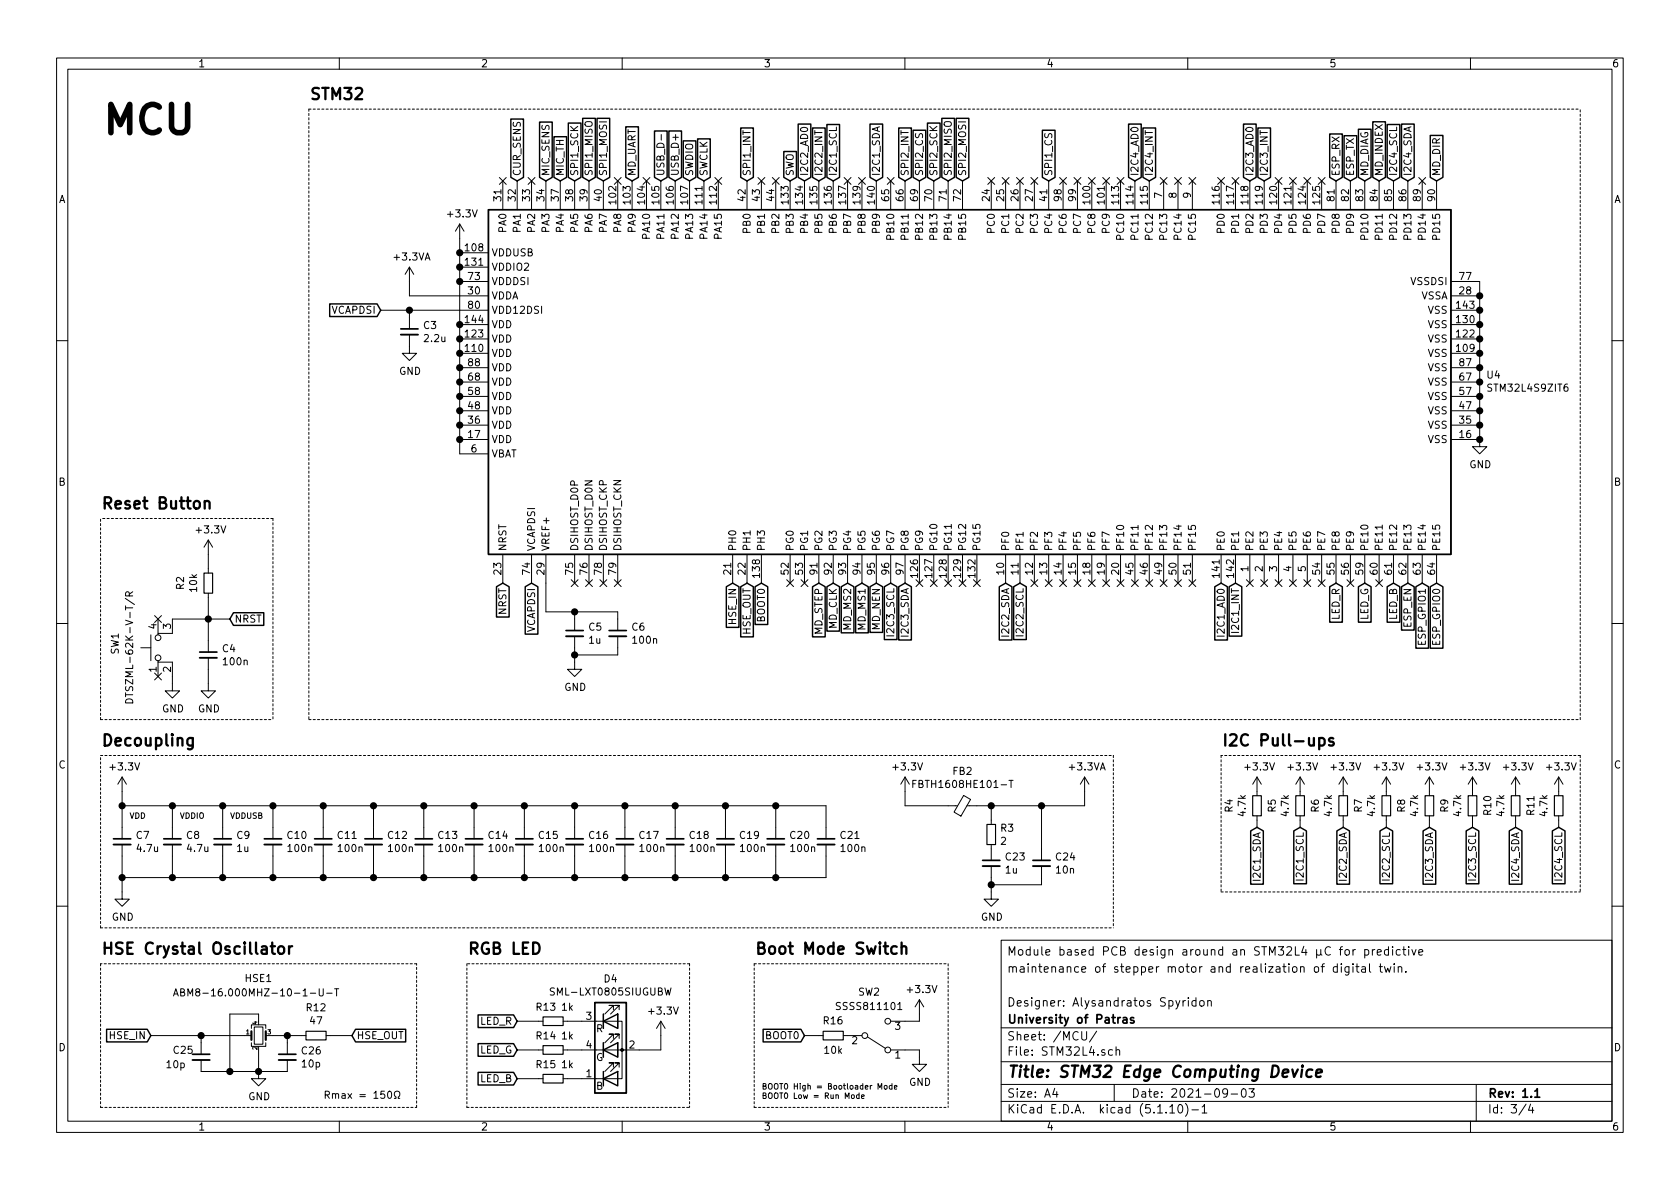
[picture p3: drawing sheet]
<svg xmlns="http://www.w3.org/2000/svg" width="297mm" height="210mm" viewBox="0 0 297 210" stroke-linecap="round" stroke-linejoin="round" font-family="sans-serif">
<defs><g id="words">
<text font-size="7" x="17.8" y="23.7">MCU</text>
<g font-size="2.8">
<text x="54.6" y="17.6">STM32</text>
<text x="17.8" y="90">Reset Button</text>
<text x="17.8" y="131.9">Decoupling</text>
<text x="215.9" y="131.9">I2C Pull-ups</text>
<text x="17.8" y="168.8">HSE Crystal Oscillator</text>
<text x="82.5" y="168.8">RGB LED</text>
<text x="133.3" y="168.8">Boot Mode Switch</text>
<text x="178" y="190.5">Title: STM32 Edge Computing Device</text>
</g>
<g font-size="2.1">
<text x="178" y="172">maintenance of stepper motor and realization of digital twin.</text>
<text x="178" y="169">Module based PCB design around an STM32L4 C for predictive</text>
<text x="178" y="178">Designer: Alysandratos Spyridon</text>
<text x="178" y="184">Sheet: /MCU/</text>
<text x="178" y="181">University of Patras</text>
<text x="178" y="186.7">File: STM32L4.sch</text>
<text x="178" y="196.9">KiCad E.D.A. kicad (5.1.10)-1</text>
<text x="178" y="194.1">Size: A4</text>
<text x="200" y="194.1">Date: 2021-09-03</text>
<text x="263" y="194.1">Rev: 1.1</text>
<text x="263" y="196.9">Id: 3/4</text>
</g>
<g font-size="1.8">
<text x="35" y="11.9">1</text>
<text x="85" y="11.9">2</text>
<text x="135" y="11.9">3</text>
<text x="185" y="11.9">4</text>
<text x="235" y="11.9">5</text>
<text x="285" y="11.9">6</text>
<text x="10.4" y="35.9">A</text>
<text x="88.6" y="35.5" transform="rotate(-90 88.6 35.5)">31</text>
<text x="91.2" y="35.5" transform="rotate(-90 91.2 35.5)">32</text>
<text x="92.1" y="31.2" transform="rotate(-90 92.1 31.2)">CUR_SENS</text>
<text x="93.7" y="35.5" transform="rotate(-90 93.7 35.5)">33</text>
<text x="96.3" y="35.5" transform="rotate(-90 96.3 35.5)">34</text>
<text x="97.2" y="31.2" transform="rotate(-90 97.2 31.2)">MIC_SENS</text>
<text x="98.8" y="35.5" transform="rotate(-90 98.8 35.5)">37</text>
<text x="99.7" y="31.2" transform="rotate(-90 99.7 31.2)">MIC_TH</text>
<text x="101.3" y="35.5" transform="rotate(-90 101.3 35.5)">38</text>
<text x="102.2" y="31.2" transform="rotate(-90 102.2 31.2)">SPI1_SCK</text>
<text x="103.9" y="35.5" transform="rotate(-90 103.9 35.5)">39</text>
<text x="104.8" y="31.2" transform="rotate(-90 104.8 31.2)">SPI1_MISO</text>
<text x="106.4" y="35.5" transform="rotate(-90 106.4 35.5)">40</text>
<text x="107.3" y="31.2" transform="rotate(-90 107.3 31.2)">SPI1_MOSI</text>
<text x="112.4" y="31.2" transform="rotate(-90 112.4 31.2)">MD_UART</text>
<text x="117.5" y="31.2" transform="rotate(-90 117.5 31.2)">USB_D-</text>
<text x="120" y="31.2" transform="rotate(-90 120 31.2)">USB_D+</text>
<text x="122.6" y="31.2" transform="rotate(-90 122.6 31.2)">SWDIO</text>
<text x="125.1" y="31.2" transform="rotate(-90 125.1 31.2)">SWCLK</text>
<text x="131.8" y="35.5" transform="rotate(-90 131.8 35.5)">42</text>
<text x="132.7" y="31.2" transform="rotate(-90 132.7 31.2)">SPI1_INT</text>
<text x="134.4" y="35.5" transform="rotate(-90 134.4 35.5)">43</text>
<text x="136.9" y="35.5" transform="rotate(-90 136.9 35.5)">44</text>
<text x="140.3" y="31.2" transform="rotate(-90 140.3 31.2)">SWO</text>
<text x="142.9" y="31.2" transform="rotate(-90 142.9 31.2)">I2C2_AD0</text>
<text x="145.4" y="31.2" transform="rotate(-90 145.4 31.2)">I2C2_INT</text>
<text x="148" y="31.2" transform="rotate(-90 148 31.2)">I2C1_SCL</text>
<text x="155.6" y="31.2" transform="rotate(-90 155.6 31.2)">I2C1_SDA</text>
<text x="157.2" y="35.5" transform="rotate(-90 157.2 35.5)">65</text>
<text x="159.8" y="35.5" transform="rotate(-90 159.8 35.5)">66</text>
<text x="160.7" y="31.2" transform="rotate(-90 160.7 31.2)">SPI2_INT</text>
<text x="162.3" y="35.5" transform="rotate(-90 162.3 35.5)">69</text>
<text x="163.2" y="31.2" transform="rotate(-90 163.2 31.2)">SPI2_CS</text>
<text x="164.8" y="35.5" transform="rotate(-90 164.8 35.5)">70</text>
<text x="165.7" y="31.2" transform="rotate(-90 165.7 31.2)">SPI2_SCK</text>
<text x="167.4" y="35.5" transform="rotate(-90 167.4 35.5)">71</text>
<text x="168.3" y="31.2" transform="rotate(-90 168.3 31.2)">SPI2_MISO</text>
<text x="169.9" y="35.5" transform="rotate(-90 169.9 35.5)">72</text>
<text x="170.8" y="31.2" transform="rotate(-90 170.8 31.2)">SPI2_MOSI</text>
<text x="175" y="35.5" transform="rotate(-90 175 35.5)">24</text>
<text x="177.5" y="35.5" transform="rotate(-90 177.5 35.5)">25</text>
<text x="180.1" y="35.5" transform="rotate(-90 180.1 35.5)">26</text>
<text x="182.6" y="35.5" transform="rotate(-90 182.6 35.5)">27</text>
<text x="185.2" y="35.5" transform="rotate(-90 185.2 35.5)">41</text>
<text x="186.1" y="31.2" transform="rotate(-90 186.1 31.2)">SPI1_CS</text>
<text x="187.7" y="35.5" transform="rotate(-90 187.7 35.5)">98</text>
<text x="190.2" y="35.5" transform="rotate(-90 190.2 35.5)">99</text>
<text x="201.3" y="31.2" transform="rotate(-90 201.3 31.2)">I2C4_AD0</text>
<text x="203.8" y="31.2" transform="rotate(-90 203.8 31.2)">I2C4_INT</text>
<text x="205.5" y="35" transform="rotate(-90 205.5 35)">7</text>
<text x="208" y="35" transform="rotate(-90 208 35)">8</text>
<text x="210.6" y="35" transform="rotate(-90 210.6 35)">9</text>
<text x="221.6" y="31.2" transform="rotate(-90 221.6 31.2)">I2C3_AD0</text>
<text x="224.2" y="31.2" transform="rotate(-90 224.2 31.2)">I2C3_INT</text>
<text x="236" y="35.5" transform="rotate(-90 236 35.5)">81</text>
<text x="236.9" y="31.2" transform="rotate(-90 236.9 31.2)">ESP_RX</text>
<text x="238.5" y="35.5" transform="rotate(-90 238.5 35.5)">82</text>
<text x="239.4" y="31.2" transform="rotate(-90 239.4 31.2)">ESP_TX</text>
<text x="241" y="35.5" transform="rotate(-90 241 35.5)">83</text>
<text x="241.9" y="31.2" transform="rotate(-90 241.9 31.2)">MD_DIAG</text>
<text x="243.6" y="35.5" transform="rotate(-90 243.6 35.5)">84</text>
<text x="244.5" y="31.2" transform="rotate(-90 244.5 31.2)">MD_INDEX</text>
<text x="246.1" y="35.5" transform="rotate(-90 246.1 35.5)">85</text>
<text x="247" y="31.2" transform="rotate(-90 247 31.2)">I2C4_SCL</text>
<text x="248.7" y="35.5" transform="rotate(-90 248.7 35.5)">86</text>
<text x="249.6" y="31.2" transform="rotate(-90 249.6 31.2)">I2C4_SDA</text>
<text x="251.2" y="35.5" transform="rotate(-90 251.2 35.5)">89</text>
<text x="253.7" y="35.5" transform="rotate(-90 253.7 35.5)">90</text>
<text x="254.6" y="31.2" transform="rotate(-90 254.6 31.2)">MD_DIR</text>
<text x="285.4" y="35.9">A</text>
<text x="79.3" y="38.4">+3.3V</text>
<text x="89.5" y="41" transform="rotate(-90 89.5 41)">PA0</text>
<text x="92.1" y="41" transform="rotate(-90 92.1 41)">PA1</text>
<text x="94.6" y="41" transform="rotate(-90 94.6 41)">PA2</text>
<text x="97.2" y="41" transform="rotate(-90 97.2 41)">PA3</text>
<text x="99.7" y="41" transform="rotate(-90 99.7 41)">PA4</text>
<text x="102.2" y="41" transform="rotate(-90 102.2 41)">PA5</text>
<text x="104.8" y="41" transform="rotate(-90 104.8 41)">PA6</text>
<text x="107.3" y="41" transform="rotate(-90 107.3 41)">PA7</text>
<text x="109" y="36" transform="rotate(-90 109 36)">102</text>
<text x="109.9" y="41" transform="rotate(-90 109.9 41)">PA8</text>
<text x="111.5" y="36" transform="rotate(-90 111.5 36)">103</text>
<text x="112.4" y="41" transform="rotate(-90 112.4 41)">PA9</text>
<text x="114" y="36" transform="rotate(-90 114 36)">104</text>
<text x="116.6" y="36" transform="rotate(-90 116.6 36)">105</text>
<text x="119.1" y="36" transform="rotate(-90 119.1 36)">106</text>
<text x="121.7" y="36" transform="rotate(-90 121.7 36)">107</text>
<text x="124.2" y="36" transform="rotate(-90 124.2 36)">111</text>
<text x="126.7" y="36" transform="rotate(-90 126.7 36)">112</text>
<text x="132.7" y="41" transform="rotate(-90 132.7 41)">PB0</text>
<text x="135.3" y="41" transform="rotate(-90 135.3 41)">PB1</text>
<text x="137.8" y="41" transform="rotate(-90 137.8 41)">PB2</text>
<text x="139.4" y="36" transform="rotate(-90 139.4 36)">133</text>
<text x="140.3" y="41" transform="rotate(-90 140.3 41)">PB3</text>
<text x="142" y="36" transform="rotate(-90 142 36)">134</text>
<text x="142.9" y="41" transform="rotate(-90 142.9 41)">PB4</text>
<text x="144.5" y="36" transform="rotate(-90 144.5 36)">135</text>
<text x="145.4" y="41" transform="rotate(-90 145.4 41)">PB5</text>
<text x="147.1" y="36" transform="rotate(-90 147.1 36)">136</text>
<text x="148" y="41" transform="rotate(-90 148 41)">PB6</text>
<text x="149.6" y="36" transform="rotate(-90 149.6 36)">137</text>
<text x="150.5" y="41" transform="rotate(-90 150.5 41)">PB7</text>
<text x="152.1" y="36" transform="rotate(-90 152.1 36)">139</text>
<text x="153" y="41" transform="rotate(-90 153 41)">PB8</text>
<text x="154.7" y="36" transform="rotate(-90 154.7 36)">140</text>
<text x="155.6" y="41" transform="rotate(-90 155.6 41)">PB9</text>
<text x="175.9" y="41" transform="rotate(-90 175.9 41)">PC0</text>
<text x="178.4" y="41" transform="rotate(-90 178.4 41)">PC1</text>
<text x="181" y="41" transform="rotate(-90 181 41)">PC2</text>
<text x="183.5" y="41" transform="rotate(-90 183.5 41)">PC3</text>
<text x="186.1" y="41" transform="rotate(-90 186.1 41)">PC4</text>
<text x="188.6" y="41" transform="rotate(-90 188.6 41)">PC6</text>
<text x="191.1" y="41" transform="rotate(-90 191.1 41)">PC7</text>
<text x="192.8" y="36" transform="rotate(-90 192.8 36)">100</text>
<text x="193.7" y="41" transform="rotate(-90 193.7 41)">PC8</text>
<text x="195.3" y="36" transform="rotate(-90 195.3 36)">101</text>
<text x="196.2" y="41" transform="rotate(-90 196.2 41)">PC9</text>
<text x="197.9" y="36" transform="rotate(-90 197.9 36)">113</text>
<text x="200.4" y="36" transform="rotate(-90 200.4 36)">114</text>
<text x="202.9" y="36" transform="rotate(-90 202.9 36)">115</text>
<text x="215.6" y="36" transform="rotate(-90 215.6 36)">116</text>
<text x="216.5" y="41" transform="rotate(-90 216.5 41)">PD0</text>
<text x="218.2" y="36" transform="rotate(-90 218.2 36)">117</text>
<text x="219.1" y="41" transform="rotate(-90 219.1 41)">PD1</text>
<text x="220.7" y="36" transform="rotate(-90 220.7 36)">118</text>
<text x="221.6" y="41" transform="rotate(-90 221.6 41)">PD2</text>
<text x="223.3" y="36" transform="rotate(-90 223.3 36)">119</text>
<text x="224.2" y="41" transform="rotate(-90 224.2 41)">PD3</text>
<text x="225.8" y="36" transform="rotate(-90 225.8 36)">120</text>
<text x="226.7" y="41" transform="rotate(-90 226.7 41)">PD4</text>
<text x="228.3" y="36" transform="rotate(-90 228.3 36)">121</text>
<text x="229.2" y="41" transform="rotate(-90 229.2 41)">PD5</text>
<text x="230.9" y="36" transform="rotate(-90 230.9 36)">124</text>
<text x="231.8" y="41" transform="rotate(-90 231.8 41)">PD6</text>
<text x="233.4" y="36" transform="rotate(-90 233.4 36)">125</text>
<text x="234.3" y="41" transform="rotate(-90 234.3 41)">PD7</text>
<text x="236.9" y="41" transform="rotate(-90 236.9 41)">PD8</text>
<text x="239.4" y="41" transform="rotate(-90 239.4 41)">PD9</text>
<text x="69.8" y="46.1">+3.3VA</text>
<text x="82.3" y="47">131</text>
<text x="82.3" y="44.4">108</text>
<text x="86.9" y="47.9">VDDIO2</text>
<text x="86.9" y="45.3">VDDUSB</text>
<text x="114.9" y="42" transform="rotate(-90 114.9 42)">PA10</text>
<text x="117.5" y="42" transform="rotate(-90 117.5 42)">PA11</text>
<text x="120" y="42" transform="rotate(-90 120 42)">PA12</text>
<text x="122.6" y="42" transform="rotate(-90 122.6 42)">PA13</text>
<text x="125.1" y="42" transform="rotate(-90 125.1 42)">PA14</text>
<text x="127.6" y="42" transform="rotate(-90 127.6 42)">PA15</text>
<text x="158.1" y="42" transform="rotate(-90 158.1 42)">PB10</text>
<text x="160.7" y="42" transform="rotate(-90 160.7 42)">PB11</text>
<text x="163.2" y="42" transform="rotate(-90 163.2 42)">PB12</text>
<text x="165.7" y="42" transform="rotate(-90 165.7 42)">PB13</text>
<text x="168.3" y="42" transform="rotate(-90 168.3 42)">PB14</text>
<text x="170.8" y="42" transform="rotate(-90 170.8 42)">PB15</text>
<text x="198.8" y="42" transform="rotate(-90 198.8 42)">PC10</text>
<text x="201.3" y="42" transform="rotate(-90 201.3 42)">PC11</text>
<text x="203.8" y="42" transform="rotate(-90 203.8 42)">PC12</text>
<text x="206.4" y="42" transform="rotate(-90 206.4 42)">PC13</text>
<text x="208.9" y="42" transform="rotate(-90 208.9 42)">PC14</text>
<text x="211.5" y="42" transform="rotate(-90 211.5 42)">PC15</text>
<text x="241.9" y="42" transform="rotate(-90 241.9 42)">PD10</text>
<text x="244.5" y="42" transform="rotate(-90 244.5 42)">PD11</text>
<text x="247" y="42" transform="rotate(-90 247 42)">PD12</text>
<text x="249.6" y="42" transform="rotate(-90 249.6 42)">PD13</text>
<text x="252.1" y="42" transform="rotate(-90 252.1 42)">PD14</text>
<text x="254.6" y="42" transform="rotate(-90 254.6 42)">PD15</text>
<text x="82.9" y="52.1">30</text>
<text x="82.9" y="49.5">73</text>
<text x="86.9" y="53">VDDA</text>
<text x="86.9" y="50.4">VDDDSI</text>
<text x="249.6" y="50.4">VSSDSI</text>
<text x="251.2" y="53">VSSA</text>
<text x="258.1" y="52.1">28</text>
<text x="258.1" y="49.5">77</text>
<text x="58.6" y="55.5">VCAPDSI</text>
<text x="74.9" y="58.2">C3</text>
<text x="82.3" y="59.7">123</text>
<text x="82.3" y="57.1">144</text>
<text x="82.9" y="54.6">80</text>
<text x="86.9" y="58">VDD</text>
<text x="86.9" y="55.5">VDD12DSI</text>
<text x="252.5" y="58">VSS</text>
<text x="252.5" y="55.5">VSS</text>
<text x="257.6" y="59.7">122</text>
<text x="257.6" y="57.1">130</text>
<text x="257.6" y="54.6">143</text>
<text x="75.1" y="60.5">2.2u</text>
<text x="82.3" y="62.2">110</text>
<text x="82.9" y="64.8">88</text>
<text x="86.9" y="63.1">VDD</text>
<text x="86.9" y="60.6">VDD</text>
<text x="86.9" y="65.7">VDD</text>
<text x="252.5" y="63.1">VSS</text>
<text x="252.5" y="60.6">VSS</text>
<text x="252.5" y="65.7">VSS</text>
<text x="257.6" y="62.2">109</text>
<text x="258.1" y="64.8">87</text>
<text x="70.6" y="66.3">GND</text>
<text x="82.9" y="69.8">58</text>
<text x="82.9" y="67.3">68</text>
<text x="86.9" y="70.7">VDD</text>
<text x="86.9" y="68.2">VDD</text>
<text x="252.5" y="70.7">VSS</text>
<text x="252.5" y="68.2">VSS</text>
<text x="258.1" y="69.8">57</text>
<text x="258.1" y="67.3">67</text>
<text x="263" y="66.9">U4</text>
<text x="263.4" y="69.3">STM32L4S9ZIT6</text>
<text x="82.9" y="77.5">17</text>
<text x="82.9" y="74.9">36</text>
<text x="82.9" y="72.4">48</text>
<text x="86.9" y="75.8">VDD</text>
<text x="86.9" y="73.3">VDD</text>
<text x="252.5" y="75.8">VSS</text>
<text x="252.5" y="73.3">VSS</text>
<text x="258.1" y="77.5">16</text>
<text x="258.1" y="74.9">35</text>
<text x="258.1" y="72.4">47</text>
<text x="83.3" y="80">6</text>
<text x="86.9" y="80.9">VBAT</text>
<text x="86.9" y="78.4">VDD</text>
<text x="252.5" y="78.4">VSS</text>
<text x="259.8" y="82.8">GND</text>
<text x="10.4" y="85.9">B</text>
<text x="285.4" y="85.9">B</text>
<text x="34.9" y="94.3">+3.3V</text>
<text x="88.6" y="101.5" transform="rotate(-90 88.6 101.5)">23</text>
<text x="89.5" y="97.5" transform="rotate(-90 89.5 97.5)">NRST</text>
<text x="93.7" y="101.5" transform="rotate(-90 93.7 101.5)">74</text>
<text x="94.6" y="97.5" transform="rotate(-90 94.6 97.5)">VCAPDSI</text>
<text x="96.3" y="101.5" transform="rotate(-90 96.3 101.5)">29</text>
<text x="97.2" y="97.5" transform="rotate(-90 97.2 97.5)">VREF+</text>
<text x="101.3" y="101.5" transform="rotate(-90 101.3 101.5)">75</text>
<text x="102.2" y="97.5" transform="rotate(-90 102.2 97.5)">DSIHOST_D0P</text>
<text x="103.9" y="101.5" transform="rotate(-90 103.9 101.5)">76</text>
<text x="104.8" y="97.5" transform="rotate(-90 104.8 97.5)">DSIHOST_D0N</text>
<text x="106.4" y="101.5" transform="rotate(-90 106.4 101.5)">78</text>
<text x="107.3" y="97.5" transform="rotate(-90 107.3 97.5)">DSIHOST_CKP</text>
<text x="109" y="101.5" transform="rotate(-90 109 101.5)">79</text>
<text x="109.9" y="97.5" transform="rotate(-90 109.9 97.5)">DSIHOST_CKN</text>
<text x="129.3" y="101.5" transform="rotate(-90 129.3 101.5)">21</text>
<text x="130.2" y="97.5" transform="rotate(-90 130.2 97.5)">PH0</text>
<text x="131.8" y="101.5" transform="rotate(-90 131.8 101.5)">22</text>
<text x="132.7" y="97.5" transform="rotate(-90 132.7 97.5)">PH1</text>
<text x="135.3" y="97.5" transform="rotate(-90 135.3 97.5)">PH3</text>
<text x="139.4" y="101.5" transform="rotate(-90 139.4 101.5)">52</text>
<text x="140.3" y="97.5" transform="rotate(-90 140.3 97.5)">PG0</text>
<text x="142" y="101.5" transform="rotate(-90 142 101.5)">53</text>
<text x="142.9" y="97.5" transform="rotate(-90 142.9 97.5)">PG1</text>
<text x="144.5" y="101.5" transform="rotate(-90 144.5 101.5)">91</text>
<text x="145.4" y="97.5" transform="rotate(-90 145.4 97.5)">PG2</text>
<text x="147.1" y="101.5" transform="rotate(-90 147.1 101.5)">92</text>
<text x="148" y="97.5" transform="rotate(-90 148 97.5)">PG3</text>
<text x="149.6" y="101.5" transform="rotate(-90 149.6 101.5)">93</text>
<text x="150.5" y="97.5" transform="rotate(-90 150.5 97.5)">PG4</text>
<text x="152.1" y="101.5" transform="rotate(-90 152.1 101.5)">94</text>
<text x="153" y="97.5" transform="rotate(-90 153 97.5)">PG5</text>
<text x="154.7" y="101.5" transform="rotate(-90 154.7 101.5)">95</text>
<text x="155.6" y="97.5" transform="rotate(-90 155.6 97.5)">PG6</text>
<text x="157.2" y="101.5" transform="rotate(-90 157.2 101.5)">96</text>
<text x="158.1" y="97.5" transform="rotate(-90 158.1 97.5)">PG7</text>
<text x="159.8" y="101.5" transform="rotate(-90 159.8 101.5)">97</text>
<text x="160.7" y="97.5" transform="rotate(-90 160.7 97.5)">PG8</text>
<text x="163.2" y="97.5" transform="rotate(-90 163.2 97.5)">PG9</text>
<text x="165.7" y="97.5" transform="rotate(-90 165.7 97.5)">PG10</text>
<text x="168.3" y="97.5" transform="rotate(-90 168.3 97.5)">PG11</text>
<text x="170.8" y="97.5" transform="rotate(-90 170.8 97.5)">PG12</text>
<text x="173.4" y="97.5" transform="rotate(-90 173.4 97.5)">PG15</text>
<text x="177.5" y="101.5" transform="rotate(-90 177.5 101.5)">10</text>
<text x="178.4" y="97.5" transform="rotate(-90 178.4 97.5)">PF0</text>
<text x="180.1" y="101.5" transform="rotate(-90 180.1 101.5)">11</text>
<text x="181" y="97.5" transform="rotate(-90 181 97.5)">PF1</text>
<text x="182.6" y="101.5" transform="rotate(-90 182.6 101.5)">12</text>
<text x="183.5" y="97.5" transform="rotate(-90 183.5 97.5)">PF2</text>
<text x="185.2" y="101.5" transform="rotate(-90 185.2 101.5)">13</text>
<text x="186.1" y="97.5" transform="rotate(-90 186.1 97.5)">PF3</text>
<text x="187.7" y="101.5" transform="rotate(-90 187.7 101.5)">14</text>
<text x="188.6" y="97.5" transform="rotate(-90 188.6 97.5)">PF4</text>
<text x="190.2" y="101.5" transform="rotate(-90 190.2 101.5)">15</text>
<text x="191.1" y="97.5" transform="rotate(-90 191.1 97.5)">PF5</text>
<text x="192.8" y="101.5" transform="rotate(-90 192.8 101.5)">18</text>
<text x="193.7" y="97.5" transform="rotate(-90 193.7 97.5)">PF6</text>
<text x="195.3" y="101.5" transform="rotate(-90 195.3 101.5)">19</text>
<text x="196.2" y="97.5" transform="rotate(-90 196.2 97.5)">PF7</text>
<text x="197.9" y="101.5" transform="rotate(-90 197.9 101.5)">20</text>
<text x="198.8" y="97.5" transform="rotate(-90 198.8 97.5)">PF10</text>
<text x="200.4" y="101.5" transform="rotate(-90 200.4 101.5)">45</text>
<text x="201.3" y="97.5" transform="rotate(-90 201.3 97.5)">PF11</text>
<text x="202.9" y="101.5" transform="rotate(-90 202.9 101.5)">46</text>
<text x="203.8" y="97.5" transform="rotate(-90 203.8 97.5)">PF12</text>
<text x="205.5" y="101.5" transform="rotate(-90 205.5 101.5)">49</text>
<text x="206.4" y="97.5" transform="rotate(-90 206.4 97.5)">PF13</text>
<text x="208" y="101.5" transform="rotate(-90 208 101.5)">50</text>
<text x="208.9" y="97.5" transform="rotate(-90 208.9 97.5)">PF14</text>
<text x="210.6" y="101.5" transform="rotate(-90 210.6 101.5)">51</text>
<text x="211.5" y="97.5" transform="rotate(-90 211.5 97.5)">PF15</text>
<text x="216.5" y="97.5" transform="rotate(-90 216.5 97.5)">PE0</text>
<text x="219.1" y="97.5" transform="rotate(-90 219.1 97.5)">PE1</text>
<text x="220.7" y="101.1" transform="rotate(-90 220.7 101.1)">1</text>
<text x="221.6" y="97.5" transform="rotate(-90 221.6 97.5)">PE2</text>
<text x="223.3" y="101.1" transform="rotate(-90 223.3 101.1)">2</text>
<text x="224.2" y="97.5" transform="rotate(-90 224.2 97.5)">PE3</text>
<text x="225.8" y="101.1" transform="rotate(-90 225.8 101.1)">3</text>
<text x="226.7" y="97.5" transform="rotate(-90 226.7 97.5)">PE4</text>
<text x="228.3" y="101.1" transform="rotate(-90 228.3 101.1)">4</text>
<text x="229.2" y="97.5" transform="rotate(-90 229.2 97.5)">PE5</text>
<text x="230.9" y="101.1" transform="rotate(-90 230.9 101.1)">5</text>
<text x="231.8" y="97.5" transform="rotate(-90 231.8 97.5)">PE6</text>
<text x="233.4" y="101.5" transform="rotate(-90 233.4 101.5)">54</text>
<text x="234.3" y="97.5" transform="rotate(-90 234.3 97.5)">PE7</text>
<text x="236" y="101.5" transform="rotate(-90 236 101.5)">55</text>
<text x="236.9" y="97.5" transform="rotate(-90 236.9 97.5)">PE8</text>
<text x="238.5" y="101.5" transform="rotate(-90 238.5 101.5)">56</text>
<text x="239.4" y="97.5" transform="rotate(-90 239.4 97.5)">PE9</text>
<text x="241" y="101.5" transform="rotate(-90 241 101.5)">59</text>
<text x="241.9" y="97.5" transform="rotate(-90 241.9 97.5)">PE10</text>
<text x="243.6" y="101.5" transform="rotate(-90 243.6 101.5)">60</text>
<text x="244.5" y="97.5" transform="rotate(-90 244.5 97.5)">PE11</text>
<text x="246.1" y="101.5" transform="rotate(-90 246.1 101.5)">61</text>
<text x="247" y="97.5" transform="rotate(-90 247 97.5)">PE12</text>
<text x="248.7" y="101.5" transform="rotate(-90 248.7 101.5)">62</text>
<text x="249.6" y="97.5" transform="rotate(-90 249.6 97.5)">PE13</text>
<text x="251.2" y="101.5" transform="rotate(-90 251.2 101.5)">63</text>
<text x="252.1" y="97.5" transform="rotate(-90 252.1 97.5)">PE14</text>
<text x="253.7" y="101.5" transform="rotate(-90 253.7 101.5)">64</text>
<text x="254.6" y="97.5" transform="rotate(-90 254.6 97.5)">PE15</text>
<text x="32.5" y="104.2" transform="rotate(-90 32.5 104.2)">R2</text>
<text x="34.8" y="104.6" transform="rotate(-90 34.8 104.6)">10k</text>
<text x="134.4" y="102.1" transform="rotate(-90 134.4 102.1)">138</text>
<text x="162.3" y="102.1" transform="rotate(-90 162.3 102.1)">126</text>
<text x="164.8" y="102.1" transform="rotate(-90 164.8 102.1)">127</text>
<text x="167.4" y="102.1" transform="rotate(-90 167.4 102.1)">128</text>
<text x="169.9" y="102.1" transform="rotate(-90 169.9 102.1)">129</text>
<text x="172.5" y="102.1" transform="rotate(-90 172.5 102.1)">132</text>
<text x="215.6" y="102.1" transform="rotate(-90 215.6 102.1)">141</text>
<text x="218.2" y="102.1" transform="rotate(-90 218.2 102.1)">142</text>
<text x="27.7" y="111.2" transform="rotate(-90 27.7 111.2)">4</text>
<text x="30.2" y="111.2" transform="rotate(-90 30.2 111.2)">3</text>
<text x="41.4" y="110.1">NRST</text>
<text x="89.5" y="108.7" transform="rotate(-90 89.5 108.7)">NRST</text>
<text x="94.6" y="111.8" transform="rotate(-90 94.6 111.8)">VCAPDSI</text>
<text x="104.1" y="111.5">C5</text>
<text x="104.2" y="113.8">1u</text>
<text x="111.8" y="111.5">C6</text>
<text x="112" y="113.8">100n</text>
<text x="130.2" y="110.3" transform="rotate(-90 130.2 110.3)">HSE_IN</text>
<text x="132.7" y="112.3" transform="rotate(-90 132.7 112.3)">HSE_OUT</text>
<text x="135.3" y="110" transform="rotate(-90 135.3 110)">BOOT0</text>
<text x="145.4" y="112.3" transform="rotate(-90 145.4 112.3)">MD_STEP</text>
<text x="148" y="111.3" transform="rotate(-90 148 111.3)">MD_CLK</text>
<text x="150.5" y="111.3" transform="rotate(-90 150.5 111.3)">MD_MS2</text>
<text x="153" y="111.3" transform="rotate(-90 153 111.3)">MD_MS1</text>
<text x="155.6" y="111.4" transform="rotate(-90 155.6 111.4)">MD_NEN</text>
<text x="158.1" y="112.2" transform="rotate(-90 158.1 112.2)">I2C3_SCL</text>
<text x="160.7" y="112.4" transform="rotate(-90 160.7 112.4)">I2C3_SDA</text>
<text x="178.4" y="112.4" transform="rotate(-90 178.4 112.4)">I2C2_SDA</text>
<text x="181" y="112.2" transform="rotate(-90 181 112.2)">I2C2_SCL</text>
<text x="216.5" y="112.2" transform="rotate(-90 216.5 112.2)">I2C1_AD0</text>
<text x="219.1" y="111.5" transform="rotate(-90 219.1 111.5)">I2C1_INT</text>
<text x="236.9" y="109.7" transform="rotate(-90 236.9 109.7)">LED_R</text>
<text x="241.9" y="109.8" transform="rotate(-90 241.9 109.8)">LED_G</text>
<text x="247" y="109.7" transform="rotate(-90 247 109.7)">LED_B</text>
<text x="249.6" y="110.9" transform="rotate(-90 249.6 110.9)">ESP_EN</text>
<text x="252.1" y="113.8" transform="rotate(-90 252.1 113.8)">ESP_GPIO1</text>
<text x="254.6" y="113.8" transform="rotate(-90 254.6 113.8)">ESP_GPIO0</text>
<text x="21" y="115.7" transform="rotate(-90 21 115.7)">SW1</text>
<text x="27.7" y="118.8" transform="rotate(-90 27.7 118.8)">1</text>
<text x="30.2" y="118.8" transform="rotate(-90 30.2 118.8)">2</text>
<text x="39.4" y="115.3">C4</text>
<text x="39.6" y="117.6">100n</text>
<text x="23.5" y="122.6" transform="rotate(-90 23.5 122.6)">DTSZML-62K-V-T/R</text>
<text x="28.7" y="126">GND</text>
<text x="35" y="126">GND</text>
<text x="99.8" y="122.2">GND</text>
<text x="10.4" y="135.9">C</text>
<text x="19.6" y="136.2">+3.3V</text>
<text x="158.1" y="136.2">+3.3V</text>
<text x="168.5" y="137">FB2</text>
<text x="189.2" y="136.2">+3.3VA</text>
<text x="220.3" y="136.2">+3.3V</text>
<text x="227.9" y="136.2">+3.3V</text>
<text x="235.5" y="136.2">+3.3V</text>
<text x="243.2" y="136.2">+3.3V</text>
<text x="250.8" y="136.2">+3.3V</text>
<text x="258.4" y="136.2">+3.3V</text>
<text x="266" y="136.2">+3.3V</text>
<text x="273.6" y="136.2">+3.3V</text>
<text x="285.4" y="135.9">C</text>
<text x="162.3" y="139.3">FBTH1608HE101-T</text>
<text x="218" y="143.6" transform="rotate(-90 218 143.6)">R4</text>
<text x="225.6" y="143.6" transform="rotate(-90 225.6 143.6)">R5</text>
<text x="233.2" y="143.6" transform="rotate(-90 233.2 143.6)">R6</text>
<text x="240.8" y="143.6" transform="rotate(-90 240.8 143.6)">R7</text>
<text x="248.4" y="143.6" transform="rotate(-90 248.4 143.6)">R8</text>
<text x="256.1" y="143.6" transform="rotate(-90 256.1 143.6)">R9</text>
<text x="24.1" y="148.4">C7</text>
<text x="33" y="148.4">C8</text>
<text x="41.9" y="148.4">C9</text>
<text x="50.9" y="148.4">C10</text>
<text x="59.8" y="148.4">C11</text>
<text x="68.7" y="148.4">C12</text>
<text x="77.5" y="148.4">C13</text>
<text x="86.4" y="148.4">C14</text>
<text x="95.3" y="148.4">C15</text>
<text x="104.2" y="148.4">C16</text>
<text x="113.1" y="148.4">C17</text>
<text x="122" y="148.4">C18</text>
<text x="130.9" y="148.4">C19</text>
<text x="139.8" y="148.4">C20</text>
<text x="148.7" y="148.4">C21</text>
<text x="177" y="147.1">R3</text>
<text x="177" y="149.4">2</text>
<text x="220.3" y="144.2" transform="rotate(-90 220.3 144.2)">4.7k</text>
<text x="227.9" y="144.2" transform="rotate(-90 227.9 144.2)">4.7k</text>
<text x="235.5" y="144.2" transform="rotate(-90 235.5 144.2)">4.7k</text>
<text x="243.1" y="144.2" transform="rotate(-90 243.1 144.2)">4.7k</text>
<text x="250.7" y="144.2" transform="rotate(-90 250.7 144.2)">4.7k</text>
<text x="258.4" y="144.2" transform="rotate(-90 258.4 144.2)">4.7k</text>
<text x="263.7" y="144.1" transform="rotate(-90 263.7 144.1)">R10</text>
<text x="266" y="144.2" transform="rotate(-90 266 144.2)">4.7k</text>
<text x="271.3" y="144.1" transform="rotate(-90 271.3 144.1)">R11</text>
<text x="273.6" y="144.2" transform="rotate(-90 273.6 144.2)">4.7k</text>
<text x="24.3" y="150.7">4.7u</text>
<text x="33.2" y="150.7">4.7u</text>
<text x="41.9" y="150.7">1u</text>
<text x="51.1" y="150.7">100n</text>
<text x="59.9" y="150.7">100n</text>
<text x="68.8" y="150.7">100n</text>
<text x="77.7" y="150.7">100n</text>
<text x="86.6" y="150.7">100n</text>
<text x="95.5" y="150.7">100n</text>
<text x="104.4" y="150.7">100n</text>
<text x="113.3" y="150.7">100n</text>
<text x="122.2" y="150.7">100n</text>
<text x="131.1" y="150.7">100n</text>
<text x="140" y="150.7">100n</text>
<text x="148.8" y="150.7">100n</text>
<text x="177.8" y="154.5">1u</text>
<text x="177.9" y="152.2">C23</text>
<text x="186.8" y="152.2">C24</text>
<text x="186.8" y="154.5">10n</text>
<text x="222.9" y="155.5" transform="rotate(-90 222.9 155.5)">I2C1_SDA</text>
<text x="230.5" y="155.3" transform="rotate(-90 230.5 155.3)">I2C1_SCL</text>
<text x="238.1" y="155.5" transform="rotate(-90 238.1 155.5)">I2C2_SDA</text>
<text x="245.7" y="155.3" transform="rotate(-90 245.7 155.3)">I2C2_SCL</text>
<text x="253.4" y="155.5" transform="rotate(-90 253.4 155.5)">I2C3_SDA</text>
<text x="261" y="155.3" transform="rotate(-90 261 155.3)">I2C3_SCL</text>
<text x="268.6" y="155.5" transform="rotate(-90 268.6 155.5)">I2C4_SDA</text>
<text x="276.2" y="155.3" transform="rotate(-90 276.2 155.3)">I2C4_SCL</text>
<text x="19.8" y="162.8">GND</text>
<text x="173.4" y="162.8">GND</text>
<text x="43.4" y="173.7">HSE1</text>
<text x="106.8" y="173.7">D4</text>
<text x="34" y="176.2">ABM8-16.000MHZ-10-1-U-T</text>
<text x="54.3" y="178.8">R12</text>
<text x="94.9" y="178.7">R13</text>
<text x="97.9" y="176">SML-LXT0805SIUGUBW</text>
<text x="99.4" y="178.7">1k</text>
<text x="114.9" y="179.4">+3.3V</text>
<text x="148.4" y="178.6">SSSS811101</text>
<text x="151.8" y="176.1">SW2</text>
<text x="160.6" y="175.6">+3.3V</text>
<text x="10.4" y="185.9">D</text>
<text x="19.5" y="183.8">HSE_IN</text>
<text x="54.9" y="181.1">47</text>
<text x="63" y="183.8">HSE_OUT</text>
<text x="84.9" y="181.2">LED_R</text>
<text x="94.9" y="183.8">R14</text>
<text x="99.4" y="183.8">1k</text>
<text x="103.7" y="180.3">3</text>
<text x="103.7" y="185.4">4</text>
<text x="105.4" y="182.5">R</text>
<text x="111.3" y="185.4">2</text>
<text x="135.4" y="183.8">BOOT0</text>
<text x="145.7" y="181.1">R16</text>
<text x="150.6" y="184.7">2</text>
<text x="158.3" y="182.1">3</text>
<text x="285.4" y="185.9">D</text>
<text x="29.5" y="188.9">10p</text>
<text x="30.8" y="186.4">C25</text>
<text x="53.4" y="186.5">C26</text>
<text x="53.5" y="188.8">10p</text>
<text x="84.8" y="186.3">LED_G</text>
<text x="84.9" y="191.4">LED_B</text>
<text x="94.9" y="188.9">R15</text>
<text x="99.4" y="188.9">1k</text>
<text x="103.7" y="190.5">1</text>
<text x="105.4" y="187.6">G</text>
<text x="145.8" y="186.4">10k</text>
<text x="158.3" y="187.2">1</text>
<text x="43.9" y="194.6">GND</text>
<text x="57.1" y="194.3">Rmax = 150</text>
<text x="105.4" y="192.7">B</text>
<text x="160.7" y="192">GND</text>
<text x="35" y="199.9">1</text>
<text x="85" y="199.9">2</text>
<text x="135" y="199.9">3</text>
<text x="185" y="199.9">4</text>
<text x="235" y="199.9">5</text>
<text x="285" y="199.9">6</text>
</g>
<g font-size="1.4">
<text x="22.9" y="144.8">VDD</text>
<text x="31.7" y="144.8">VDDIO</text>
<text x="40.6" y="144.8">VDDUSB</text>
<text x="134.6" y="192.7">BOOT0 High = Bootloader Mode</text>
<text x="134.6" y="194.3">BOOT0 Low = Run Mode</text>
</g>
<g font-size="1.1">
<text x="43.5" y="182.9">1</text>
<text x="45.5" y="185.6" transform="rotate(-90 45.5 185.6)">2</text>
<text x="45.5" y="181.2" transform="rotate(-90 45.5 181.2)">4</text>
<text x="47.3" y="182.9">3</text>
</g>
</g></defs>
<g fill="none" stroke="#000" stroke-width=".18">
<path d="M10 10.3h277v189.9h-277zM12 12.2h273v186.1h-273zM60 10.3v1.9M110 10.3v1.9M160 10.3v1.9M210 10.3v1.9M260 10.3v1.9M81.3 39.6v40.7h5.1M81.3 39.6l-.8 1.3M81.3 39.6l.7 1.3M88.3 31.4l1.2 1.2M88.9 32v5.1"/>
<path d="M89.5 31.4l-1.2 1.2M91.4 32v5.1M93.4 31.4l1.2 1.2M94 32v5.1M94.6 31.4l-1.2 1.2M96.5 32v5.1M99.1 32v5.1M101.6 32v5.1M104.1 32v5.1M106.7 32v5.1M108.6 31.4l1.2 1.2M109.2 32v5.1"/>
<path d="M109.8 31.4l-1.2 1.2M111.8 32v5.1M113.7 31.4l1.2 1.2M114.3 32v5.1M114.9 31.4l-1.2 1.2M116.8 32v5.1M116.9 23.8v1M119.4 32v5.1M121.9 32v5.1M124.5 32v5.1M126.4 31.4l1.2 1.2M127 32v5.1"/>
<path d="M127.6 31.4l-1.2 1.2M132.1 32v5.1M134 31.4l1.2 1.2M134.6 32v5.1M135.2 31.4l-1.2 1.2M136.6 31.4l1.2 1.2M137.2 32v5.1M137.8 31.4l-1.2 1.2M139.7 32v5.1M142.2 32v5.1M144.8 32v5.1M147.3 32v5.1"/>
<path d="M149.3 31.4l1.2 1.2M149.9 32v5.1M150.5 31.4l-1.2 1.2M151.8 31.4l1.2 1.2M152.4 32v5.1M153 31.4l-1.2 1.2M154.9 32v5.1M156.9 31.4l1.2 1.2M157.5 32v5.1M158.1 31.4l-1.2 1.2M160 32v5.1M162.6 32v5.1"/>
<path d="M165.1 32v5.1M167.6 32v5.1M170.2 32v5.1M174.7 31.4l1.2 1.2M175.3 32v5.1M175.9 31.4l-1.2 1.2M177.2 31.4l1.2 1.2M177.8 32v5.1M178.4 31.4l-1.2 1.2M179.7 31.4l1.2 1.2M180.3 32v5.1M180.9 31.4l-1.2 1.2"/>
<path d="M182.3 31.4l1.2 1.2M182.9 32v5.1M183.5 31.4l-1.2 1.2M185.4 32v5.1M187.4 31.4l1.2 1.2M188 32v5.1M188.6 31.4l-1.2 1.2M189.9 31.4l1.2 1.2M190.5 32v5.1M191.1 31.4l-1.2 1.2M192.4 31.4l1.2 1.2M193 32v5.1"/>
<path d="M193.6 31.4l-1.2 1.2M195 31.4l1.2 1.2M195.6 32v5.1M196.2 31.4l-1.2 1.2M197.5 31.4l1.2 1.2M198.1 32v5.1M198.7 31.4l-1.2 1.2M200.7 32v5.1M203.2 32v5.1M205.1 31.4l1.2 1.2M205.7 32v5.1M206.3 31.4l-1.2 1.2"/>
<path d="M207.7 31.4l1.2 1.2M208.3 32v5.1M208.9 31.4l-1.2 1.2M210.2 31.4l1.2 1.2M210.8 32v5.1M211.4 31.4l-1.2 1.2M215.3 31.4l1.2 1.2M215.9 32v5.1M216.5 31.4l-1.2 1.2M217.8 31.4l1.2 1.2M218.4 32v5.1M219 31.4l-1.2 1.2"/>
<path d="M221 32v5.1M223.5 32v5.1M225.5 31.4l1.2 1.2M226.1 32v5.1M226.7 31.4l-1.2 1.2M228 31.4l1.2 1.2M228.6 32v5.1M229.2 31.4l-1.2 1.2M230.5 31.4l1.2 1.2M231.1 32v5.1M231.7 31.4l-1.2 1.2M233.1 31.4l1.2 1.2"/>
<path d="M233.7 32v5.1M234.3 31.4l-1.2 1.2M236.2 32v5.1M238.8 32v5.1M241.3 32v5.1M243.8 32v5.1M246.4 32v5.1M248.9 32v5.1M250.9 31.4l1.2 1.2M251.5 32v5.1M252.1 31.4l-1.2 1.2M254 32v5.1"/>
<path d="M67.3 54.9h19.1M72.4 59.2v3.3h1.3l-1.3 1.2-1.3-1.2h1.3M72.4 47.2l-.8 1.3M72.4 47.2v5.1h14M72.4 54.9v3.3M72.4 47.2l.8 1.3M81.3 59.9h5.1M81.3 57.4h5.1M81.3 49.8h5.1M81.3 47.2h5.1M81.3 44.7h5.1M256.5 59.9h5.1"/>
<path d="M256.5 57.4h5.1M256.5 54.9h5.1M256.5 52.3h5.1M256.5 49.8h5.1v27.9M10 60.2h2M81.3 62.5h5.1M81.3 77.7h5.1M81.3 75.2h5.1M81.3 72.6h5.1M81.3 70.1h5.1M81.3 67.6h5.1M81.3 65h5.1"/>
<path d="M256.5 62.5h5.1M256.5 77.7h5.1M256.5 75.2h5.1M256.5 72.6h5.1M256.5 70.1h5.1M256.5 67.6h5.1M256.5 65h5.1M261.6 77.7v1.3h1.3l-1.3 1.3-1.3-1.3h1.3M285 60.2h2M36.8 95.5l-.7 1.3M36.8 95.5v5.8M36.8 95.5l.8 1.3"/>
<path d="M88.9 98v5.1M94 98v5.1M96.5 98v10.2h12.7v3.3M101.6 98v5.1M104.1 98v5.1M106.7 98v5.1M109.2 98v5.1M129.5 98v5.1M132.1 98v5.1M134.6 98v5.1M139.7 98v5.1M142.2 98v5.1"/>
<path d="M144.8 98v5.1M147.3 98v5.1M149.9 98v5.1M152.4 98v5.1M154.9 98v5.1M157.5 98v5.1M160 98v5.1M162.6 98v5.1M165.1 98v5.1M167.6 98v5.1M168.2 92.7v.7M170.2 98v5.1"/>
<path d="M172.7 98v5.1M177.8 98v5.1M180.3 98v5.1M182.9 98v5.1M185.4 98v5.1M188 98v5.1M190.5 98v5.1M193 98v5.1M195.6 98v5.1M198.1 98v5.1M200.7 98v5.1M201.2 92.9v.7"/>
<path d="M203.2 98v5.1M205.7 98v5.1M208.3 98v5.1M210.8 98v5.1M215.9 98v5.1M218.4 98v5.1M221 98v5.1M223.5 98v5.1M226.1 98v5.1M228.6 98v5.1M231.1 98v5.1M233.7 98v5.1"/>
<path d="M236.2 98v5.1M238.8 98v5.1M241.3 98v5.1M243.8 98v5.1M244.4 92.9v.7M246.4 98v5.1M248.9 98v5.1M251.5 98v5.1M254 98v5.1M10 110.3h2M22.1 105.8l1.7 1.1M22.9 105.4l-.1-.6-.2-.2-.3 .1-.1 .2v.5h1.3"/>
<path d="M23.5 104.6l-.6 .5M24.9 114.5h1.8M26.7 112.3v4.5M27.3 119l1.2 1.2M27.3 108.9l1.2 1.2M27.9 116.8v.3h2.6v5.1h1.2l-1.2 1.2-1.3-1.2h1.3M27.9 109.5v2.5M27.9 117.1v2.5M28.5 119l-1.2 1.2M28.5 108.9l-1.2 1.2M36.8 116.3v5.9h1.3l-1.3 1.2-1.2-1.2h1.2M36.8 104.9v10.4"/>
<path d="M40.6 109.5h-10.1v2.5h-2.6v.3M101 102.5l1.2 1.2M101.6 112.5v5.9h1.3l-1.3 1.2-1.3-1.2h1.3M101.6 108.2v3.3M102.2 102.5l-1.2 1.2M103.5 102.5l1.2 1.2M104.7 102.5l-1.2 1.2M106.1 102.5l1.2 1.2M107.3 102.5l-1.2 1.2M108.6 102.5l1.2 1.2M109.2 112.5v3.3h-7.6M109.8 102.5l-1.2 1.2"/>
<path d="M139.1 102.5l1.2 1.2M140.3 102.5l-1.2 1.2M141.6 102.5l1.2 1.2M142.8 102.5l-1.2 1.2M162 102.5l1.2 1.2M163.2 102.5l-1.2 1.2M164.5 102.5l1.2 1.2M165.7 102.5l-1.2 1.2M167 102.5l1.2 1.2M168.2 102.5l-1.2 1.2M169.6 102.5l1.2 1.2M170.8 102.5l-1.2 1.2"/>
<path d="M172.1 102.5l1.2 1.2M173.3 102.5l-1.2 1.2M182.3 102.5l1.2 1.2M183.5 102.5l-1.2 1.2M184.8 102.5l1.2 1.2M186 102.5l-1.2 1.2M187.4 102.5l1.2 1.2M188.6 102.5l-1.2 1.2M189.9 102.5l1.2 1.2M191.1 102.5l-1.2 1.2M192.4 102.5l1.2 1.2M193.6 102.5l-1.2 1.2"/>
<path d="M195 102.5l1.2 1.2M196.2 102.5l-1.2 1.2M197.5 102.5l1.2 1.2M198.7 102.5l-1.2 1.2M200.1 102.5l1.2 1.2M201.3 102.5l-1.2 1.2M202.6 102.5l1.2 1.2M203.8 102.5l-1.2 1.2M205.1 102.5l1.2 1.2M206.3 102.5l-1.2 1.2M207.7 102.5l1.2 1.2M208.9 102.5l-1.2 1.2"/>
<path d="M210.2 102.5l1.2 1.2M211.4 102.5l-1.2 1.2M220.4 102.5l1.2 1.2M221.6 102.5l-1.2 1.2M222.9 102.5l1.2 1.2M224.1 102.5l-1.2 1.2M225.5 102.5l1.2 1.2M226.7 102.5l-1.2 1.2M228 102.5l1.2 1.2M229.2 102.5l-1.2 1.2M230.5 102.5l1.2 1.2M231.7 102.5l-1.2 1.2"/>
<path d="M233.1 102.5l1.2 1.2M234.3 102.5l-1.2 1.2M238.2 102.5l1.2 1.2M239.4 102.5l-1.2 1.2M243.2 102.5l1.2 1.2M244.4 102.5l-1.2 1.2M285 110.3h2M21.6 137.4v10.9M21.6 137.4l-.8 1.3M21.6 137.4l.8 1.3M22.2 122.5v.7M22.4 123.7a.67 .67 0 0 1 .7-.1 .67 .67 0 0 1 .4 .7h-1.3z"/>
<path d="M160 137.4v5.1h9.3M160 137.4l-.7 1.3M160 137.4l.8 1.3M161.4 138.6h.4M162 138h-.6v1.3M178.4 138h.7M178.8 138v1.3M191.8 137.4v5.1h-20.8M191.8 137.4l-.8 1.3M191.8 137.4l.7 1.3M222.2 137.4v3.3M222.2 137.4l-.7 1.3"/>
<path d="M222.2 137.4l.8 1.3M229.9 137.4l-.8 1.3M229.9 137.4v3.3M229.9 137.4l.7 1.3M237.5 137.4v3.3M237.5 137.4l-.8 1.3M237.5 137.4l.8 1.3M245.1 137.4v3.3M245.1 137.4l-.8 1.3M245.1 137.4l.8 1.3M252.7 137.4l-.7 1.3M252.7 137.4v3.3"/>
<path d="M252.7 137.4l.8 1.3M260.3 137.4v3.3M260.3 137.4l-.7 1.3M260.3 137.4l.8 1.3M268 137.4v3.3M268 137.4l-.8 1.3M268 137.4l.7 1.3M275.6 137.4v3.3M275.6 137.4l-.8 1.3M275.6 137.4l.8 1.3M21.6 149.3v9.7h1.3l-1.3 1.3-1.3-1.3h1.3M21.6 142.5h124.4v5.8"/>
<path d="M30.5 142.5v5.8M30.5 149.3v5.9M39.4 142.5v5.8M39.4 149.3v5.9M48.3 142.5v5.8M48.3 149.3v5.9M57.1 142.5v5.8M57.1 149.3v5.9M66 142.5v5.8M66 149.3v5.9M74.9 142.5v5.8M74.9 149.3v5.9"/>
<path d="M83.8 142.5v5.8M83.8 149.3v5.9M92.7 142.5v5.8M92.7 149.3v5.9M101.6 142.5v5.8M101.6 149.3v5.9M110.5 142.5v5.8M110.5 149.3v5.9M119.4 142.5v5.8M119.4 149.3v5.9M128.3 142.5v5.8M128.3 149.3v5.9"/>
<path d="M137.2 142.5v5.8M137.2 149.3v5.9M146 149.3v5.9h-124.4M170.4 140.7l1.2 .7-1.7 2.9-1.2-.7zM175.3 153.2v5.8h1.2l-1.2 1.3-1.3-1.3h1.3M175.3 142.5v3.3M175.3 149.3v2.8M184.1 142.5v9.6M184.1 153.2v3.3h-8.8M222.2 144.3v2M229.9 144.3v2M237.5 144.3v2"/>
<path d="M245.1 144.3v2M252.7 144.3v2M260.3 144.3v2M268 144.3v2M275.6 144.3v2M10 160.2h2M30.7 176.1l.4-1.3 .4 1.3M30.8 175.8h.6M32 175.5l.5-.1 .1-.2-.1-.2-.5-.2v1.3h.4l.2-.1 .1-.3-.3-.2M33.2 176.1v-1.3l.4 1 .5-1v1.3M56.4 174.8v1.1l.3 .2h.3l.1-.2v-1.1M57.8 175.6h.9"/>
<path d="M59.2 174.8h.7M59.5 174.8v1.3M98 174.8l-.5-.1-.2 .2 .1 .4 .6 .2v.3l-.2 .2-.5-.1M106.7 179.3v2.6M108.5 178.6v-.8h-.8h.8l-1.6 1.5M109.2 179.3v2.6zM109.2 179.3h.1M109.5 178.6v-.8h-.8h.8l-1.6 1.5M117.6 174.7l.3 1.3 .2-.9 .2 .9 .3-1.3M158.7 178.5h.8M162.6 176.8v3.8h-5.1M162.6 176.8l-.8 1.2"/>
<path d="M162.6 176.8l.7 1.2M177 166.3h108v32h-108zM209.2 176.9v1M209.6 176.9l-.4 .3M210.1 176.4v.2M210.1 176.9v1M211.5 177l-.5-.1-.3 .3 .1 .6 .2 .1 .5-.1M211.5 176.4v1.5M212.2 177.1l.2-.2 .4 .2v.7l-.2 .1-.4-.1zM213.5 177.1l.2-.2 .4 .1 .1 .9M213.5 176.9v1M233.6 170.9h.6"/>
<path d="M234.2 170.4l-.4 .3v1.2M236.4 171l-.4-.1-.3 .3 .1 .6 .2 .1h.4M236.4 170.4v1.5M237.2 170.4v.2M237.2 170.9v1M237.9 168l.2-.1 .4 .1v.8l-.2 .1-.4-.1zM238.5 170.9v1.3l-.3 .2h-.3M238.5 171l-.4-.1-.3 .3 .1 .6 .2 .1h.4M239.2 170.4v.2M239.2 167.9v1M239.2 170.9v1M239.6 167.9l-.4 .3"/>
<path d="M239.7 170.9h.6M239.9 170.4v1.3l.4 .2M240.8 171h.6v.9M241.3 168l.4-.1 .3 .3-.1 .6-.2 .1-.4-.1M241.3 167.9v1.5M241.4 171.3l-.5 .1-.2 .2 .2 .3h.5M242.1 170.4v1.3l.3 .2M242.6 167.9v1M243.1 167.9l-.5 .3M243.5 168.4l.7-.1-.1-.3-.4-.1-.2 .2 .1 .7h.5M243.9 170.9h.5M244.1 170.4v1.3l.3 .2"/>
<path d="M244.8 170.9l.3 1 .3-.7 .2 .7 .3-1M245.5 168l-.4-.1-.3 .3 .1 .6 .2 .1 .4-.1M245.5 167.4v1.5M246.2 167.4v.2M246.2 167.9v1M246.5 170.4v.2M246.5 170.9v1M247.2 171.1l.2-.2 .4 .1 .1 .9M247.2 170.9v1M247.6 168l-.5-.1-.2 .3 .1 .6h.6M248 167.9h.6M248.2 167.4v1.3l.4 .2"/>
<path d="M248.6 171.8v.1M249.1 167.4v.2M249.1 167.9v1M249.6 167.9l.4 1 .4-1M250.9 168.4l.7-.1-.1-.3-.4-.1-.2 .2v.7h.6M285 160.2h2M26.7 183.1h17.7M35.6 187.4v2.1h15.2v-2.1M35.6 183.1v3.3M44.4 184.4v.6h2.6v-.6M44.4 181.9v-.7h2.6v.7M45 181.6h1.5v3.1h-1.5z"/>
<path d="M45.7 185.7v5h1.3l-1.3 1.3-1.3-1.3h1.3M45.7 180.6v-1.3h-5.1v10.2M47 183.1h7.1M50.8 183.1v3.3M57.7 183.1h4.5M60 198.3v1.9M68 193h-.6l-.1 .6 .5-.2 .2 .3v.3l-.2 .2-.5-.1M68.7 193.1l.1-.1a.69 .69 0 0 1 .5 .6 .69 .69 0 0 1-.5 .6l-.2-.2-.1-.3zM69.7 194.2h.3v-.2a.55 .55 0 0 1-.2-.8 .55 .55 0 0 1 .8-.1l.1 .2a.55 .55 0 0 1-.3 .7v.2h.3M91.4 190.7h4.6M91.4 185.7h4.6M91.4 180.6h4.6"/>
<path d="M99.6 180.6h10.4v10.1h-10.4M106.7 184.4v2.5M108.5 188.7v-.7h-.8h.8l-1.6 1.5M108.5 183.6v-.7h-.8h.8l-1.6 1.5M109.2 184.4v2.5zM109.2 184.4h.1M109.5 188.7v-.7h-.8h.8l-1.6 1.5M109.5 183.6v-.7h-.8h.8l-1.6 1.5M110 198.3v1.9M116.8 180.6v5.1h-17.2M116.8 180.6l-.7 1.3M116.8 180.6l.8 1.3"/>
<path d="M142.2 183.1h3.3M149.1 183.1h3.3M150.6 193.7h.4l.1 .4-.2 .2-.3-.1zM151.9 193.6h-.3l-.2 .2 .1 .4h.4M151.9 193.3v1M152.3 193.9l.5-.1v-.2h-.3l-.2 .1 .1 .5h.4M153.4 183.4l3.2 2M155.2 192.6v-1l.4 .7 .3-.7v1M156.4 192h.4v.6l-.4-.1zM157.5 185.7h5.1v2.5h1.2l-1.2 1.3-1.3-1.3h1.3M157.7 192l-.3-.1-.2 .2 .1 .5h.4M157.7 191.6v1"/>
<path d="M158.1 192.3l.5-.1-.1-.2-.2-.1-.2 .2 .1 .5h.3M160 198.3v1.9M177 194.8h108M177 191.8h108M177 187.8h108M177 181.8h108M186.5 192.5l-.4 1h1M186.8 193v1M191.3 182.4v1.2l.3 .3h.2l.3-.3v-1.2M193.9 182.3l-1.3 2M196.7 185.7l-.4-.1-.3 .3 .1 .6h.6M197 191.8v3"/>
<path d="M197.3 185.7l.3-.1 .3 .1 .1 .9M197.3 185.1v1.5M206.8 195.8l.5-.5v1.5M206.8 196.8h.9M208.5 195.4l.1-.1a.8 .8 0 0 1 .5 .8 .8 .8 0 0 1-.5 .7 1 1 0 0 1-.1-1.4zM209.6 195.1a1.71 1.71 0 0 1 0 2.3M210 198.3v1.9M210.7 196.3h1.2M212.5 195.8l.5-.5v1.5M212.5 196.8h.9M217 193.2l-.1 .2a.48 .48 0 0 1-.6-.1v-.6a.48 .48 0 0 1 .6-.1l.1 .1a1.19 1.19 0 0 1-.2 1.2l-.5 .1M217.7 193.5h1.1"/>
<path d="M219.6 192.7l.4-.2a.94 .94 0 0 1 0 1.5 .82 .82 0 0 1-.4-1.3zM220.8 192.5h1l-.5 .6 .4 .1v.7l-.2 .1-.7-.1M260 198.3v1.9M261 191.8v6.5M269.8 195.2l-1.2 2M270.6 195.2l-.3 1.1h.9M271 195.8v1"/>
<circle cx="27.9" cy="112.8" r=".51"/>
<circle cx="27.9" cy="116.3" r=".51"/>
<circle cx="152.9" cy="183.1" r=".51"/>
<circle cx="157" cy="185.7" r=".51"/>
<circle cx="157" cy="180.6" r=".51"/>
</g>
<g fill="none" stroke="#000" stroke-width=".3">
<path d="M70.9 58.2h3M35.3 115.3h3.1M100.1 111.5h3M107.7 111.5h3M20.1 148.3h3M29 148.3h3M37.8 148.3h3.1M46.7 148.3h3.1M55.6 148.3h3.1M64.5 148.3h3.1M73.4 148.3h3.1M82.3 148.3h3"/>
<path d="M91.2 148.3h3M100.1 148.3h3M109 148.3h3M117.9 148.3h3M126.7 148.3h3.1M135.6 148.3h3.1M144.5 148.3h3.1M173.7 152.1h3.1M182.6 152.1h3.1M34 186.4h3.1M49.3 186.4h3M198.6 180h.6v.9"/>
<path d="M199.2 180.3l-.5 .1a.29 .29 0 0 0-.2 .2 .29 .29 0 0 0 .2 .3l.5-.1M200.5 180a.37 .37 0 0 0-.6 .1v.3l.6 .1v.1l-.2 .3-.4-.1M271.4 193l.4-.5v1.5M271.4 194h.8"/>
</g>
<g fill="none" stroke="#000" stroke-width=".41">
<path d="M36.2 88.8a.49 .49 0 0 1 .9 .1v1M36.2 88.6v1.3M34.1 130.5v1.6a.56 .56 0 0 1-.9 .3M34.1 130.6l-.6-.1-.4 .4v.6l.2 .2 .2 .1 .6-.1M233.2 130.6l.6-.1 .4 .4v.6l-.2 .2-.2 .1-.6-.1M233.2 130.5v2M235.7 130.6l-.4-.1-.3 .3 .1 .3 .6 .2 .1 .2-.1 .2-.1 .1-.6-.1M47.9 167.3h.7M48.1 166.7v1.7l.1 .2 .4 .1M49.3 167.5a.55 .55 0 0 1 .5-.2 .55 .55 0 0 1 .4 .4v.6a.55 .55 0 0 1-.5 .4 .55 .55 0 0 1-.5-.4zM51.1 167.3v1.4M51.7 167.3l-.4 .1-.2 .3"/>
<path d="M158.5 167.4l-.5-.1-.4 .4v.6l.2 .3 .2 .1 .5-.1M159.4 167.5a.47 .47 0 0 1 .8 .1v1.1M159.4 166.7v2M228.5 189.1l.3 1.3 .7-1.3M230.2 189.1l-.2 1.3M230.3 188.4v.2M232 189.2a.68 .68 0 0 0-1 .3v.6l.1 .2 .2 .1 .6-.1M232.7 189.8l1-.2v-.4l-.6-.1-.3 .3-.1 .9 .2 .1 .6-.1"/>
</g>
<g fill="none" stroke="#000" stroke-width=".33">
<path d="M70.9 59.2h3M35.3 116.3h3.1M100.1 112.5h3M107.7 112.5h3M20.1 149.3h3M29 149.3h3M37.8 149.3h3.1M46.7 149.3h3.1M55.6 149.3h3.1M64.5 149.3h3.1M73.4 149.3h3.1M82.3 149.3h3"/>
<path d="M91.2 149.3h3M100.1 149.3h3M109 149.3h3M117.9 149.3h3M126.7 149.3h3.1M135.6 149.3h3.1M144.5 149.3h3.1M173.7 153.2h3.1M182.6 153.2h3.1M34 187.4h3.1M49.3 187.4h3"/>
</g>
<g fill="none" stroke="#000" stroke-width=".2">
<path d="M36.1 101.3h1.5v3.6h-1.5zM174.5 145.8h1.5v3.5h-1.5zM221.5 140.7h1.5v3.6h-1.5zM229.1 140.7h1.5v3.6h-1.5zM236.7 140.7h1.6v3.6h-1.6zM244.3 140.7h1.6v3.6h-1.6zM252 140.7h1.5v3.6h-1.5zM259.6 140.7h1.5v3.6h-1.5zM267.2 140.7h1.5v3.6h-1.5zM274.8 140.7h1.6v3.6h-1.6zM96 179.8h3.6v1.6h-3.6zM54.1 182.4h3.6v1.5h-3.6z"/>
<path d="M96 184.9h3.6v1.5h-3.6zM96 190h3.6v1.5h-3.6zM145.5 182.4h3.6v1.5h-3.6z"/>
</g>
<g fill="none" stroke="#000" stroke-width=".25">
<path d="M86.4 37.1h170.1v60.9h-170.1zM90.3 21.1h2.3v10.3l-1.2 .6-1.1-.6zM95.4 21.6h2.2v9.8l-1.1 .6-1.1-.6zM97.9 24.2h2.3v7.2l-1.1 .6-1.2-.6zM100.5 21.8h2.2v9.6l-1.1 .6-1.1-.6zM103 20.9h2.3v10.5l-1.2 .6-1.1-.6zM105.6 20.9h2.2v10.5l-1.1 .6-1.1-.6zM110.6 22.4h2.3v9l-1.1 .6-1.2-.6zM115.7 23.2h2.3v8.2l-1.2 .6-1.1-.6zM118.3 23.2h2.2v8.2l-1.1 .6-1.1-.6zM120.8 24.9h2.2v6.5l-1.1 .6-1.1-.6zM123.3 24.6h2.3v6.8l-1.1 .6-1.2-.6z"/>
<path d="M131 22.6h2.2v8.8l-1.1 .6-1.1-.6zM138.6 26.8h2.2v4.6l-1.1 .6-1.1-.6zM141.1 21.9h2.3v9.5l-1.2 .6-1.1-.6zM143.7 22.6h2.2v8.8l-1.1 .6-1.1-.6zM146.2 22h2.2v9.4l-1.1 .6-1.1-.6zM153.8 21.9h2.3v9.5l-1.2 .6-1.1-.6zM158.9 22.6h2.2v8.8l-1.1 .6-1.1-.6zM161.4 23h2.3v8.4l-1.1 .6-1.2-.6zM164 21.8h2.2v9.6l-1.1 .6-1.1-.6zM166.5 20.9h2.3v10.5l-1.2 .6-1.1-.6zM169.1 20.9h2.2v10.5l-1.1 .6-1.1-.6zM184.3 23h2.2v8.4l-1.1 .6-1.1-.6z"/>
<path d="M199.5 21.9h2.3v9.5l-1.1 .6-1.2-.6zM202.1 22.6h2.2v8.8l-1.1 .6-1.1-.6zM219.9 21.9h2.2v9.5l-1.1 .6-1.1-.6zM222.4 22.6h2.2v8.8l-1.1 .6-1.1-.6zM235.1 23.7h2.2v7.7l-1.1 .6-1.1-.6zM237.6 24h2.3v7.4l-1.1 .6-1.2-.6zM240.2 22.9h2.2v8.5l-1.1 .6-1.1-.6zM242.7 21.5h2.3v9.9l-1.2 .6-1.1-.6zM245.3 22h2.2v9.4l-1.1 .6-1.1-.6zM247.8 21.9h2.2v9.5l-1.1 .6-1.1-.6zM252.9 23.9h2.2v7.5l-1.1 .6-1.1-.6zM58.3 53.7h8.4l.6 1.2-.6 1.1h-8.4z"/>
<path d="M41.3 108.4h5.3v2.2h-5.3l-.7-1.1zM87.8 103.8l1.1-.7 1.1 .7v5.3h-2.2zM92.9 103.8l1.1-.7 1.1 .7v8.3h-2.2zM128.4 103.8l1.1-.7 1.2 .7v7.1h-2.3zM131 103.8l1.1-.7 1.1 .7v8.8h-2.2zM133.5 103.8l1.1-.7 1.1 .7v6.6h-2.2zM143.7 103.8l1.1-.7 1.1 .7v8.8h-2.2zM146.2 103.8l1.1-.7 1.1 .7v7.8h-2.2zM148.7 103.8l1.2-.7 1.1 .7v8.1h-2.3zM151.3 103.8l1.1-.7 1.1 .7v8.1h-2.2zM153.8 103.8l1.1-.7 1.2 .7v8h-2.3zM156.4 103.8l1.1-.7 1.1 .7v9.3h-2.2z"/>
<path d="M158.9 103.8l1.1-.7 1.1 .7v9.4h-2.2zM176.7 103.8l1.1-.7 1.1 .7v9.4h-2.2zM179.2 103.8l1.1-.7 1.2 .7v9.3h-2.3zM214.8 103.8l1.1-.7 1.1 .7v9.4h-2.2zM217.3 103.8l1.1-.7 1.2 .7v8.7h-2.3zM235.1 103.8l1.1-.7 1.1 .7v6.2h-2.2zM240.2 103.8l1.1-.7 1.1 .7v6.2h-2.2zM245.3 103.8l1.1-.7 1.1 .7v6.2h-2.2zM247.8 103.8l1.1-.7 1.1 .7v7.6h-2.2zM250.3 103.8l1.2-.7 1.1 .7v10.8h-2.3zM252.9 103.8l1.1-.7 1.1 .7v10.8h-2.2zM221.1 146.9l1.1-.6 1.2 .6v9.5h-2.3z"/>
<path d="M228.8 146.9l1.1-.6 1.1 .6v9.4h-2.2zM236.4 146.9l1.1-.6 1.1 .6v9.5h-2.2zM244 146.9l1.1-.6 1.1 .6v9.4h-2.2zM251.6 146.9l1.1-.6 1.1 .6v9.5h-2.2zM259.2 146.9l1.1-.6 1.2 .6v9.4h-2.3zM266.9 146.9l1.1-.6 1.1 .6v9.5h-2.2zM274.5 146.9l1.1-.6 1.1 .6v9.4h-2.2zM84.5 179.5h6.3l.6 1.1-.6 1.1h-6.3zM105.2 177.3h5.5v16h-5.5zM106.7 179.3v2.6M18.8 182h7.2l.7 1.1-.7 1.1h-7.2zM62.9 182h8.8v2.2h-8.8l-.7-1.1z"/>
<path d="M84.5 184.6h6.3l.6 1.1-.6 1.1h-6.3zM84.5 189.6h6.3l.6 1.1-.6 1.2h-6.3zM106.7 190.7l2.5-1.2v2.5zM106.7 185.7l2.5-1.3v2.5zM106.7 180.6l2.5-1.3v2.6zM106.7 184.4v2.5M106.7 189.5v2.5M134.9 182h6.7l.6 1.1-.6 1.1h-6.7z"/>
</g>
<circle cx="110" cy="185.7" r=".25" fill="#000" stroke="#000" stroke-width=".18"/>
<path d="M44.4 182.4v1.5M47 182.4v1.5" fill="none" stroke="#000" stroke-width=".38"/>
<g fill="none" stroke="#000" stroke-width=".18" stroke-dasharray=".4 .4">
<path d="M54.6 19.3v107.9M54.6 19.3h224.8M48.3 91.7v35.5M48.3 91.7h-30.5M17.8 127.2v-35.5M17.8 127.2h30.5M17.8 133.6h179M54.6 127.2h224.8M196.8 133.6v30.5M215.9 133.6v24.1M279.4 133.6v24.1M279.4 127.2v-107.9"/>
<path d="M279.4 133.6h-63.5M215.9 157.7h63.5M17.8 164.1v-30.5M17.8 170.4v25.4M17.8 164.1h179M73.7 170.4h-55.9M82.5 170.4v25.4M121.9 170.4h-39.4M121.9 170.4v25.4M133.3 170.4h34.3M133.3 170.4v25.4M167.6 170.4v25.4"/>
<path d="M17.8 195.8h55.9M73.7 195.8v-25.4M82.5 195.8h39.4M133.3 195.8h34.3"/>
</g>
<g fill="#000" stroke="#000" stroke-width=".25">
<circle cx="72.4" cy="54.9" r=".51"/>
<circle cx="81.3" cy="44.7" r=".51"/>
<circle cx="81.3" cy="59.9" r=".51"/>
<circle cx="81.3" cy="47.2" r=".51"/>
<circle cx="81.3" cy="57.4" r=".51"/>
<circle cx="81.3" cy="49.8" r=".51"/>
<circle cx="261.6" cy="59.9" r=".51"/>
<circle cx="261.6" cy="54.9" r=".51"/>
<circle cx="261.6" cy="57.4" r=".51"/>
<circle cx="261.6" cy="52.3" r=".51"/>
<circle cx="81.3" cy="67.6" r=".51"/>
<circle cx="81.3" cy="77.7" r=".51"/>
<circle cx="81.3" cy="62.5" r=".51"/>
<circle cx="81.3" cy="70.1" r=".51"/>
<circle cx="81.3" cy="65" r=".51"/>
<circle cx="81.3" cy="72.6" r=".51"/>
<circle cx="81.3" cy="75.2" r=".51"/>
<circle cx="261.6" cy="67.6" r=".51"/>
<circle cx="261.6" cy="70.1" r=".51"/>
<circle cx="261.6" cy="62.5" r=".51"/>
<circle cx="261.6" cy="77.7" r=".51"/>
<circle cx="261.6" cy="75.2" r=".51"/>
<circle cx="261.6" cy="72.6" r=".51"/>
<circle cx="261.6" cy="65" r=".51"/>
<circle cx="36.8" cy="109.5" r=".51"/>
<circle cx="101.6" cy="108.2" r=".51"/>
<circle cx="101.6" cy="115.8" r=".51"/>
<circle cx="21.6" cy="155.2" r=".51"/>
<circle cx="21.6" cy="142.5" r=".51"/>
<circle cx="30.5" cy="155.2" r=".51"/>
<circle cx="30.5" cy="142.5" r=".51"/>
<circle cx="39.4" cy="155.2" r=".51"/>
<circle cx="39.4" cy="142.5" r=".51"/>
<circle cx="48.3" cy="155.2" r=".51"/>
<circle cx="48.3" cy="142.5" r=".51"/>
<circle cx="57.2" cy="155.2" r=".51"/>
<circle cx="57.2" cy="142.5" r=".51"/>
<circle cx="66" cy="155.2" r=".51"/>
<circle cx="66" cy="142.5" r=".51"/>
<circle cx="74.9" cy="155.2" r=".51"/>
<circle cx="74.9" cy="142.5" r=".51"/>
<circle cx="83.8" cy="155.2" r=".51"/>
<circle cx="83.8" cy="142.5" r=".51"/>
<circle cx="92.7" cy="155.2" r=".51"/>
<circle cx="92.7" cy="142.5" r=".51"/>
<circle cx="101.6" cy="142.5" r=".51"/>
<circle cx="101.6" cy="155.2" r=".51"/>
<circle cx="110.5" cy="155.2" r=".51"/>
<circle cx="110.5" cy="142.5" r=".51"/>
<circle cx="119.4" cy="142.5" r=".51"/>
<circle cx="119.4" cy="155.2" r=".51"/>
<circle cx="128.3" cy="155.2" r=".51"/>
<circle cx="128.3" cy="142.5" r=".51"/>
<circle cx="137.2" cy="155.2" r=".51"/>
<circle cx="137.2" cy="142.5" r=".51"/>
<circle cx="175.3" cy="142.5" r=".51"/>
<circle cx="175.3" cy="156.5" r=".51"/>
<circle cx="184.2" cy="142.5" r=".51"/>
<circle cx="35.6" cy="183.1" r=".51"/>
<circle cx="40.6" cy="189.5" r=".51"/>
<circle cx="45.7" cy="189.5" r=".51"/>
<circle cx="50.8" cy="183.1" r=".51"/>
</g>
<use href="#words"/>
</svg>
